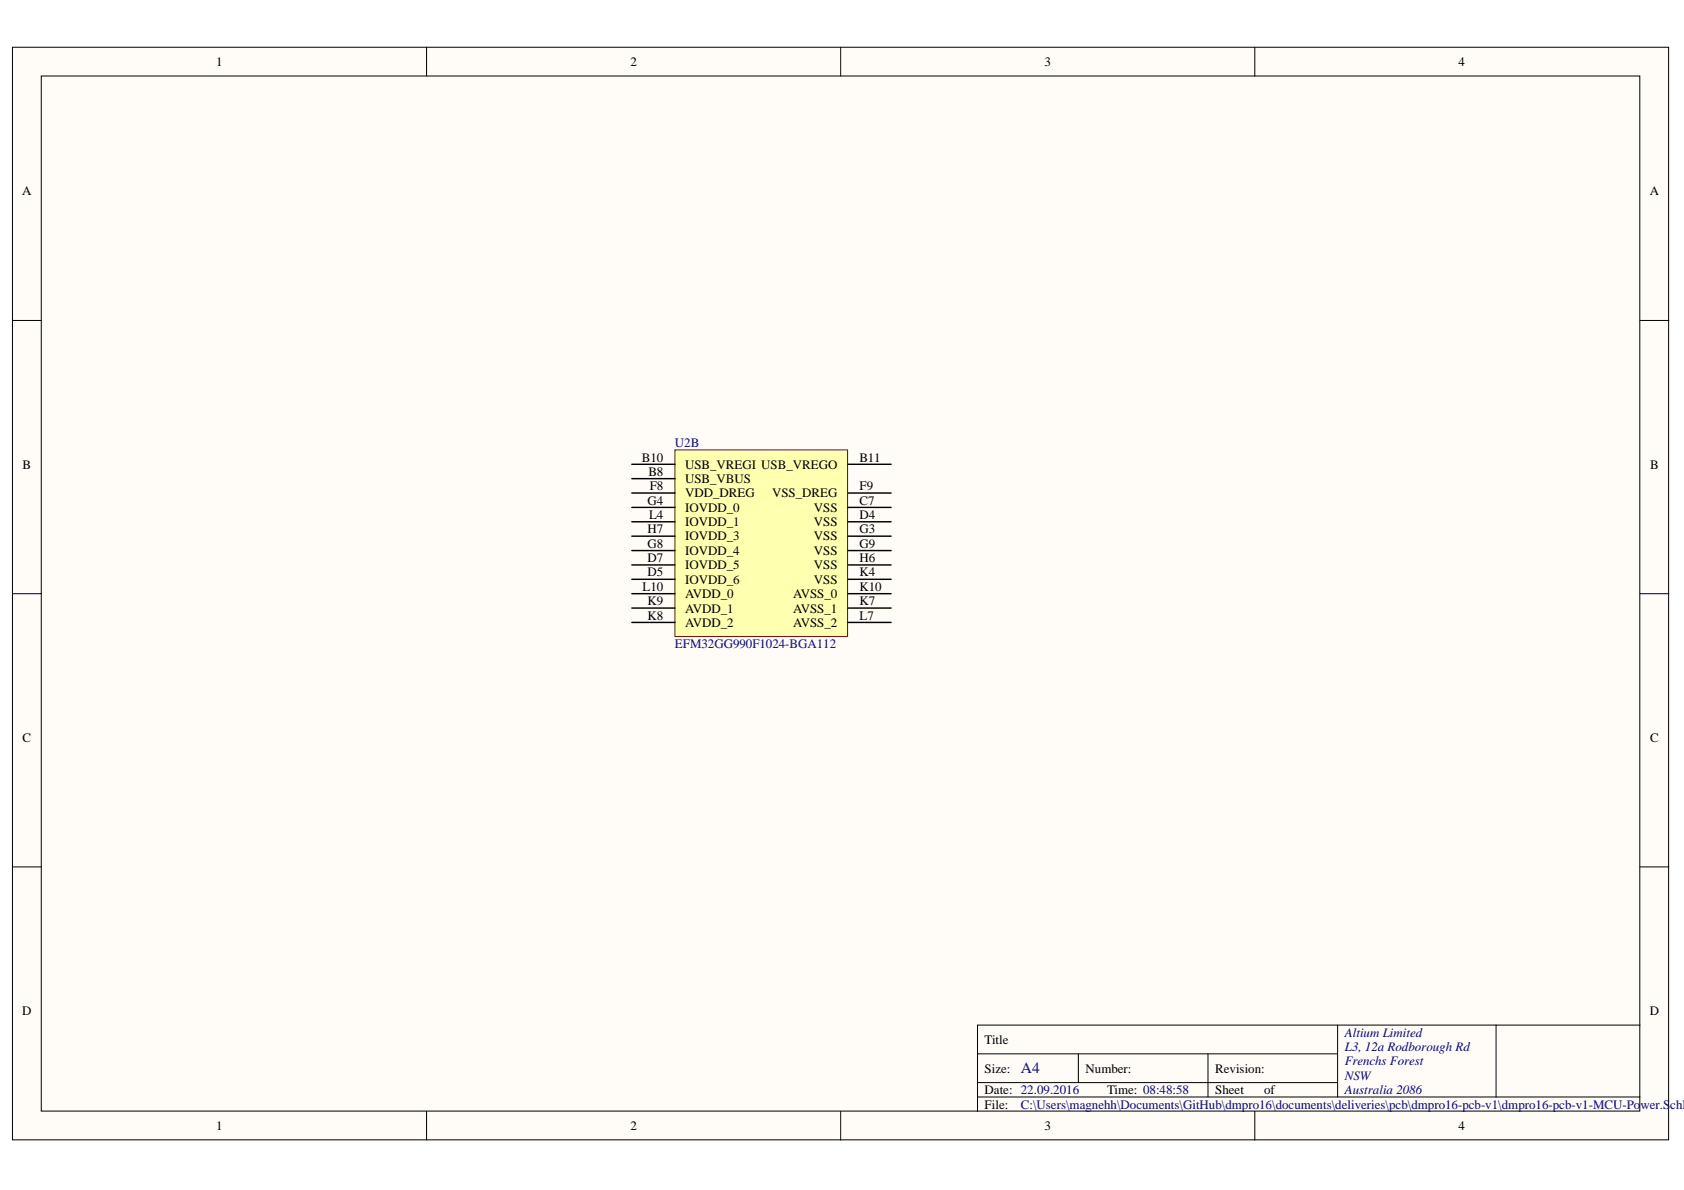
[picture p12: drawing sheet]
<svg xmlns="http://www.w3.org/2000/svg" width="297mm" height="210mm" viewBox="0 0 297 210" stroke-linecap="round" stroke-linejoin="round" font-family="sans-serif">
<defs><g id="words">
<text font-size="2.7" fill="#000080" x="180.1" y="189.3">A4</text>
<g font-size="2.3">
<text x="38.1" y="11.6">1</text>
<text x="111.2" y="11.6">2</text>
<text x="184.2" y="11.6">3</text>
<text x="257.3" y="11.6">4</text>
<text x="3.9" y="34.5">A</text>
<text x="291" y="34.5">A</text>
<text x="4" y="82.7">B</text>
<text x="113.2" y="81.4">B10</text>
<text x="114.4" y="83.9">B8</text>
<text x="120.8" y="82.7">USB_VREGI USB_VREGO</text>
<text x="151.6" y="81.4">B11</text>
<text x="291.1" y="82.7">B</text>
<text x="114.2" y="89">G4</text>
<text x="114.6" y="86.5">F8</text>
<text x="120.8" y="87.7">VDD_DREG</text>
<text x="120.8" y="85.2">USB_VBUS</text>
<text x="136.2" y="87.7">VSS_DREG</text>
<text x="151.6" y="89">C7</text>
<text x="151.6" y="86.5">F9</text>
<text x="114.2" y="94.1">H7</text>
<text x="114.5" y="91.5">L4</text>
<text x="120.8" y="90.3">IOVDD_0</text>
<text x="120.8" y="95.3">IOVDD_3</text>
<text x="120.8" y="92.8">IOVDD_1</text>
<text x="143.6" y="90.3">VSS</text>
<text x="143.6" y="92.8">VSS</text>
<text x="143.6" y="95.3">VSS</text>
<text x="151.6" y="91.5">D4</text>
<text x="151.6" y="94.1">G3</text>
<text x="114.2" y="101.7">D5</text>
<text x="114.2" y="99.1">D7</text>
<text x="114.2" y="96.6">G8</text>
<text x="120.8" y="100.4">IOVDD_5</text>
<text x="120.8" y="97.9">IOVDD_4</text>
<text x="143.6" y="97.9">VSS</text>
<text x="143.6" y="100.4">VSS</text>
<text x="151.6" y="96.6">G9</text>
<text x="151.6" y="99.1">H6</text>
<text x="151.6" y="101.7">K4</text>
<text x="113.3" y="104.2">L10</text>
<text x="114.2" y="106.8">K9</text>
<text x="120.8" y="103">IOVDD_6</text>
<text x="120.8" y="105.5">AVDD_0</text>
<text x="139.9" y="105.5">AVSS_0</text>
<text x="143.6" y="103">VSS</text>
<text x="151.6" y="106.8">K7</text>
<text x="151.6" y="104.2">K10</text>
<text x="114.2" y="109.3">K8</text>
<text x="120.8" y="110.6">AVDD_2</text>
<text x="120.8" y="108">AVDD_1</text>
<text x="139.9" y="108">AVSS_1</text>
<text x="139.9" y="110.6">AVSS_2</text>
<text x="151.6" y="109.3">L7</text>
<text x="4" y="130.9">C</text>
<text x="291.1" y="130.9">C</text>
<text x="3.9" y="179">D</text>
<text x="291" y="179">D</text>
<text x="173.7" y="184.1">Title</text>
<text x="173.7" y="189.2">Size:</text>
<text x="191.5" y="189.2">Number:</text>
<text x="214.3" y="189.2">Revision:</text>
<text x="173.7" y="193">Date: 22.09.2016</text>
<text x="173.7" y="195.5">File:</text>
<text x="195.3" y="193">Time: 08:48:58</text>
<text x="214.3" y="193">Sheet</text>
<text x="223" y="193">of</text>
<text x="38.1" y="199.3">1</text>
<text x="111.2" y="199.3">2</text>
<text x="184.2" y="199.3">3</text>
<text x="257.3" y="199.3">4</text>
</g>
<g font-size="2.3" fill="#000080">
<text x="119.1" y="78.9">U2B</text>
<text x="119.1" y="114.4">EFM32GG990F1024-BGA112</text>
<text x="237.2" y="182.9">Altium Limited</text>
<text x="237.2" y="185.4">L3, 12a Rodborough Rd</text>
<text x="237.2" y="187.9">Frenchs Forest</text>
<text x="237.2" y="190.5">NSW</text>
<text x="180.1" y="195.5">C:\Users\magnehh\Documents\GitHub\dmpro16\documents\deliveries\pcb\dmpro16-pcb-v1\dmpro16-pcb-v1-MCU-Power.SchD</text>
<text x="237.2" y="193">Australia 2086</text>
</g>
</g></defs>
<g fill="#fffcf8" stroke="#000" stroke-width=".18">
<path d="M2.2 8.3h292.1v192.8h-292.1z"/>
<path d="M7.3 13.4h281.9v182.6h-281.9z"/>
</g>
<g fill="none" stroke="#000" stroke-width=".18">
<path d="M75.2 8.3v5.1M148.3 8.3v5.1M221.3 8.3v5.1M2.2 56.5h5.1M289.3 56.5h5.1M2.2 104.7h5.1M289.3 104.7h5.1M2.2 152.9h5.1M289.3 152.9h5.1M75.2 196v5.1M148.3 196v5.1M172.4 185.9h63.5"/>
<path d="M172.4 193.5h116.9M172.4 191h63.5M190.2 185.9v5.1M213.1 185.9v7.6M221.3 196v5.1M235.9 180.8v12.7M263.9 180.8h-91.5v15.2M289.3 180.8h-25.4v12.7"/>
</g>
<path d="M119 79.4h30.5v32.9h-30.5z" fill="#ffffb0" stroke="#800000" stroke-width=".18"/>
<g fill="none" stroke="#000" stroke-width=".25">
<path d="M111.4 89.5h7.7M111.4 92h7.7M111.4 99.6h7.7M111.4 87h7.7M111.4 94.6h7.7M111.4 97.1h7.7M111.4 81.9h7.7M111.4 84.4h7.7M149.6 89.5h7.6M149.6 92h7.6M149.6 99.6h7.6M149.6 87h7.6"/>
<path d="M149.6 94.6h7.6M149.6 97.1h7.6M149.6 81.9h7.6M111.4 102.2h7.7M111.4 107.3h7.7M111.4 109.8h7.7M111.4 104.7h7.7M149.6 102.2h7.6M149.6 107.3h7.6M149.6 109.8h7.6M149.6 104.7h7.6"/>
</g>
<use href="#words"/>
</svg>
